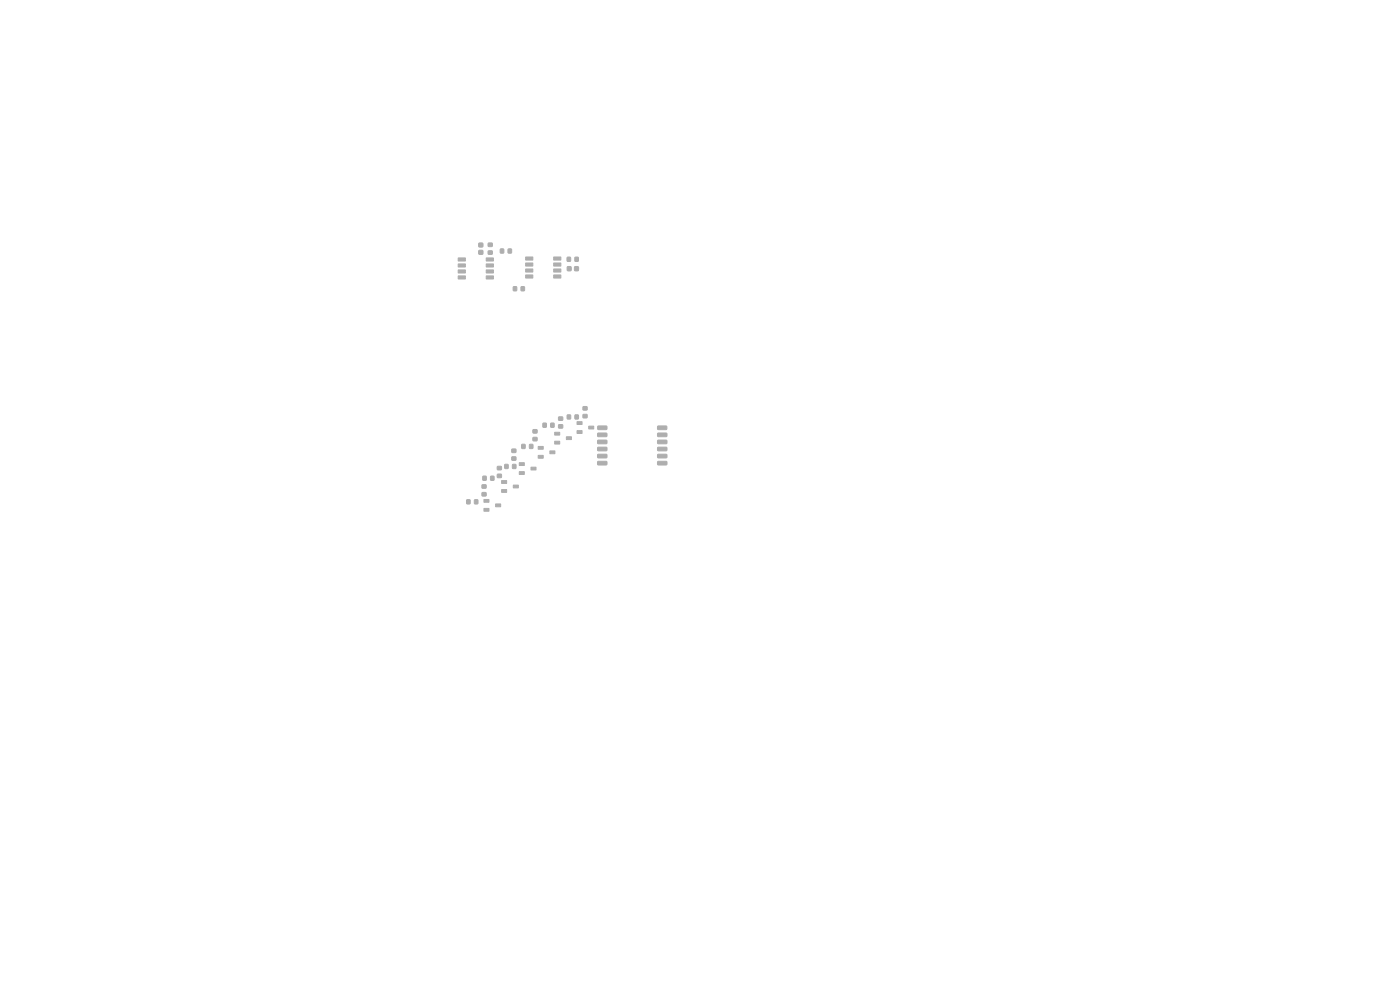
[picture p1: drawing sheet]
<svg xmlns="http://www.w3.org/2000/svg" width="297mm" height="210mm" viewBox="0 0 297 210" stroke-linecap="round" stroke-linejoin="round" font-family="sans-serif">
<g fill="#bbaaa4" stroke="#bbaaa4" stroke-width=".21">
<path d="M99 106h.7v.9h-.7z"/>
<path d="M100.7 106h.7v.9h-.7z"/>
<path d="M118.5 88.5h.9v.6h-.9z"/>
<path d="M118.5 90.1h.9v.7h-.9z"/>
<path d="M113.1 91.2h.8v.6h-.8z"/>
<path d="M113.1 92.8h.8v.7h-.8z"/>
<path d="M139.5 90.4h1.9l.1 .6-.2 .1h-1.7l-.1-.2z"/>
<path d="M139.5 91.9h1.9l.1 .6-.2 .1h-1.7l-.1-.2z"/>
<path d="M139.5 93.4h1.9l.1 .6-.2 .1h-1.7l-.1-.2z"/>
<path d="M139.5 94.9h1.9l.1 .6-.2 .1h-1.7l-.1-.2z"/>
<path d="M139.5 96.4h1.9l.1 .6-.2 .1h-1.7l-.1-.2z"/>
<path d="M139.5 97.9h1.9l.1 .6-.2 .1h-1.7l-.1-.2z"/>
<path d="M126.8 90.4h1.9l.1 .6-.2 .1h-1.7l-.1-.2z"/>
<path d="M126.8 91.9h1.9l.1 .6-.2 .1h-1.7l-.1-.2z"/>
<path d="M126.8 93.4h1.9l.1 .6-.2 .1h-1.7l-.1-.2z"/>
<path d="M126.8 94.9h1.9l.1 .6-.2 .1h-1.7l-.1-.2z"/>
<path d="M126.8 96.4h1.9l.1 .6-.2 .1h-1.7l-.1-.2z"/>
<path d="M126.8 97.9h1.9l.1 .6-.2 .1h-1.7l-.1-.2z"/>
<path d="M103.6 51.6h.8v.7h-.8z"/>
<path d="M103.6 53.2h.8v.7h-.8z"/>
<path d="M105.5 99h.9v.6h-.9z"/>
<path d="M105.5 100.6h.9v.7h-.9z"/>
<path d="M101.6 53.1h.8v.8h-.8z"/>
<path d="M101.6 51.6h.8v.8h-.8z"/>
<path d="M114.2 94.7h1v.6h-1z"/>
<path d="M114.2 96.6h1v.6h-1z"/>
<path d="M116.7 95.6h1v.6h-1z"/>
<path d="M97.2 54.7h1.5v.7h-1.5z"/>
<path d="M97.2 56h1.5v.6h-1.5z"/>
<path d="M97.2 57.3h1.5v.6h-1.5z"/>
<path d="M97.2 58.5h1.5v.7h-1.5z"/>
<path d="M103.1 58.5h1.6v.7h-1.6z"/>
<path d="M103.1 57.3h1.6v.6h-1.6z"/>
<path d="M103.1 56h1.6v.6h-1.6z"/>
<path d="M103.1 54.7h1.6v.7h-1.6z"/>
<path d="M117.7 91.7h1v.6h-1z"/>
<path d="M117.7 93.6h1v.6h-1z"/>
<path d="M120.2 92.6h1v.6h-1z"/>
<path d="M111.5 54.5h1.5v.7h-1.5z"/>
<path d="M111.5 55.8h1.5v.6h-1.5z"/>
<path d="M111.5 57.1h1.5v.6h-1.5z"/>
<path d="M111.5 58.3h1.5v.7h-1.5z"/>
<path d="M117.5 58.3h1.5v.7h-1.5z"/>
<path d="M117.5 57.1h1.5v.6h-1.5z"/>
<path d="M117.5 55.8h1.5v.6h-1.5z"/>
<path d="M117.5 54.5h1.5v.7h-1.5z"/>
<path d="M102.4 101h.7v.9h-.7z"/>
<path d="M104.1 101h.7v.9h-.7z"/>
<path d="M102.7 105.9h1v.6h-1z"/>
<path d="M102.7 107.8h1v.6h-1z"/>
<path d="M105.1 106.9h1.1v.6h-1.1z"/>
<path d="M115.2 89.8h.7v.8h-.7z"/>
<path d="M116.8 89.8h.7v.8h-.7z"/>
<path d="M106.4 101.9h1.1v.6h-1.1z"/>
<path d="M106.4 103.8h1.1v.6h-1.1z"/>
<path d="M108.9 102.9h1.1v.6h-1.1z"/>
<path d="M107.8 52.8h.7v.9h-.7z"/>
<path d="M106.2 52.8h.6v.9h-.6z"/>
<path d="M110.2 98.1h1v.6h-1z"/>
<path d="M110.2 100h1v.6h-1z"/>
<path d="M112.6 99.1h1.1v.6h-1.1z"/>
<path d="M122.4 89.4h1.1v.6h-1.1z"/>
<path d="M122.4 91.3h1.1v.6h-1.1z"/>
<path d="M124.9 90.4h1.1v.6h-1.1z"/>
<path d="M110.7 94.3h.7v.8h-.7z"/>
<path d="M112.3 94.3h.7v.8h-.7z"/>
<path d="M107.1 98.5h.7v.9h-.7z"/>
<path d="M108.7 98.5h.7v.9h-.7z"/>
<path d="M108.6 95.3h.8v.7h-.8z"/>
<path d="M108.6 96.9h.8v.7h-.8z"/>
<path d="M120.4 56.6h.7v.8h-.7z"/>
<path d="M121.9 56.6h.8v.8h-.8z"/>
<path d="M122 54.6h.7v.8h-.7z"/>
<path d="M120.3 54.6h.7v.8h-.7z"/>
<path d="M120.3 88h.7v.9h-.7z"/>
<path d="M122 88h.7v.9h-.7z"/>
<path d="M123.7 86.3h.8v.7h-.8z"/>
<path d="M123.7 87.9h.8v.7h-.8z"/>
<path d="M108.9 60.8h.7v.9h-.7z"/>
<path d="M110.6 60.8h.6v.9h-.6z"/>
<path d="M102.3 102.9h.8v.6h-.8z"/>
<path d="M102.3 104.5h.8v.7h-.8z"/>
</g>
</svg>
